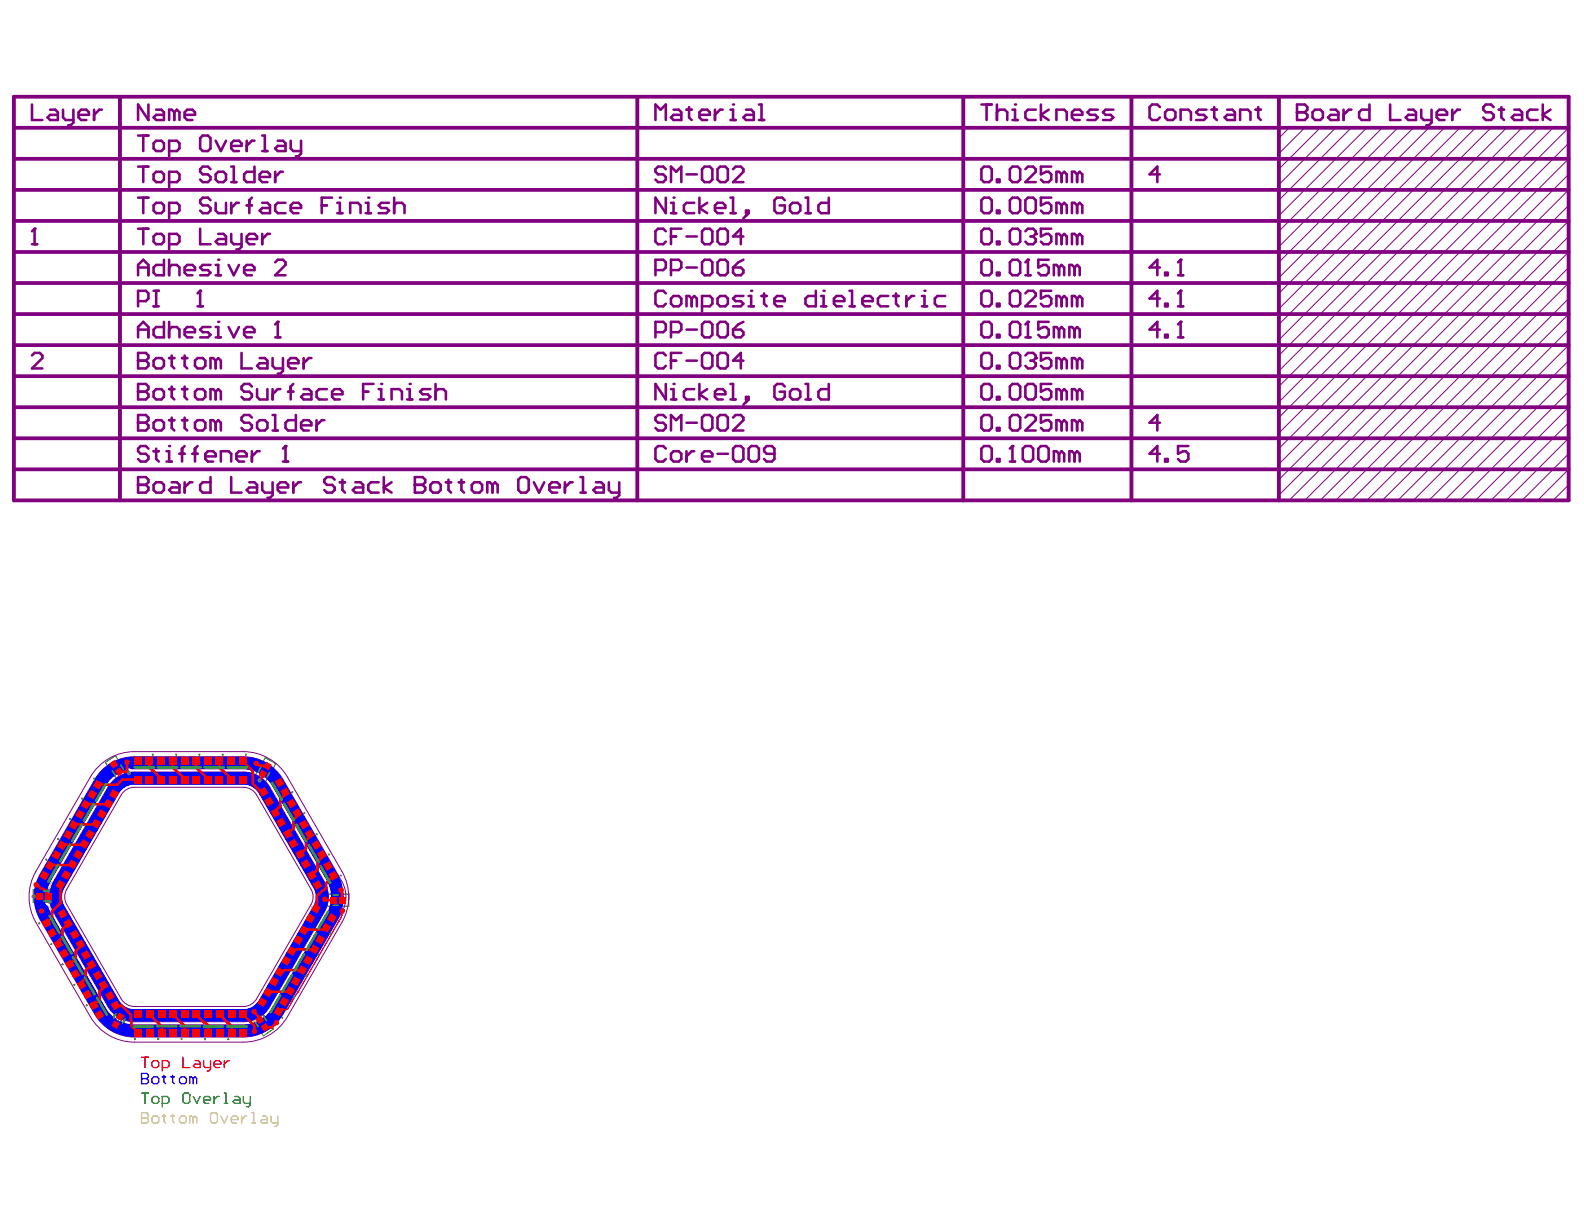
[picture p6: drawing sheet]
<svg xmlns="http://www.w3.org/2000/svg" width="279mm" height="216mm" viewBox="0 0 279 216" stroke-linecap="round" stroke-linejoin="round" font-family="sans-serif">
<g fill="none" stroke="#008000" stroke-width=".18">
<path d="M18.6 134.5l1.7-1.2 2.2 3.1-1.8 1.2zM20.2 135l.6 .9M21 135.1l-.9 .7M46.3 135.5l1 .6M46.8 133.6l1.9 1.1-1.9 3.3-1.9-1.1zM47.1 135.4l-.6 .9M5.8 157h3.8v2.1h-3.8zM7.2 158h1.1M7.7 157.5v1.1M57.8 157.7h3.7v2.2h-3.7zM59.1 158.8h1.1M59.7 158.2v1.1"/>
<path d="M20.3 179.8l1 .5M20.8 177.9l1.9 1-1.9 3.3-1.9-1.1zM21.1 179.6l-.6 .9M44.3 179.6l1.8-1.2 2.1 3.1-1.7 1.2zM46 180.1l.6 .9M46.7 180.2l-.9 .7"/>
</g>
<g fill="none" stroke="#800080" stroke-width=".18">
<path d="M227.4 22.5l-1.8 1.9M230.1 22.5l-4.5 4.6M232.9 22.5l-7.3 7.3M235.6 22.5l-10 10.1M238.4 22.5l-12.8 12.8M241.1 22.5l-15.5 15.5M243.8 22.5l-18.2 18.3M246.6 22.5l-21 21M249.3 22.5l-23.7 23.8M252 22.5l-26.4 26.5M254.8 22.5l-29.2 29.2M257.5 22.5l-31.9 32"/>
<path d="M260.3 22.5l-34.7 34.7M263 22.5l-37.4 37.5M265.7 22.5l-40.1 40.2M268.5 22.5l-42.9 42.9M271.2 22.5l-45.6 45.7M274 22.5l-48.4 48.4M276.7 36.2l-51.1 51.1M276.7 28l-51.1 51.1M276.7 30.8l-51.1 51.1M276.7 39l-49.3 49.3M276.7 22.5l-51.1 51.1M276.7 33.5l-51.1 51.1"/>
<path d="M276.7 25.3l-51.1 51.1M276.7 44.4l-43.8 43.9M276.7 47.2l-41.1 41.1M276.7 41.7l-46.6 46.6M276.7 58.1l-30.1 30.2M276.7 49.9l-38.3 38.4M276.7 52.7l-35.6 35.6M276.7 55.4l-32.9 32.9M276.7 66.4l-21.9 21.9M276.7 60.9l-27.4 27.4M276.7 63.6l-24.7 24.7M276.7 69.1l-19.2 19.2"/>
<path d="M276.7 74.6l-13.7 13.7M276.7 71.8l-16.4 16.5M276.7 77.3l-11 11M276.7 80l-8.2 8.3M276.7 82.8l-5.5 5.5M276.7 85.5l-2.7 2.8M15.9 137.1l-9.6 16.6M16.7 137.5l-9.6 16.7M19 138.9l-9.6 16.6M19.5 135l.9-.7 1.1 1.7-.8 .6zM23.7 138.9h19.2M23.7 132.6h19.2"/>
<path d="M23.7 136.2h19.2M23.7 133.5h19.2M46.8 134.7l.9 .5-.9 1.7-1-.5zM47.6 138.9l9.6 16.6M49.9 137.5l10.4 18M50.7 137.1l9.6 16.6M6.7 157.5h2v1.1h-2zM11.8 159.5l9.6 16.7M21.4 140.2l-9.6 16.7M45.3 140.2l9.6 16.7M54.9 159.5l-9.6 16.7M58.7 158.2h1.9v1.1h-1.9z"/>
<path d="M6.3 162.7l9.6 16.6M7.1 162.2l9.6 16.7M9.4 160.9l9.6 16.6M20.8 178.9l1 .6-1 1.7-.9-.6zM23.7 177.5h19.2M57.2 160.9l-9.6 16.6M60.3 160.9l-10.4 18M60.3 162.7l-9.6 16.6M23.7 183.8h19.2M23.7 180.2h19.2M23.7 182.9h19.2M45.3 180l.9-.6 1.1 1.6-.9 .7z"/>
</g>
<g fill="none" stroke="#800080" stroke-width=".67">
<path d="M2.4 17.1h274.3v71.2h-274.3zM21.2 17.1v71.2M112.4 17.1v71.2M169.9 17.1v71.2M199.6 17.1v71.2M225.6 17.1v71.2M2.4 33.5h274.3M2.4 39h274.3M2.4 28h274.3M2.4 22.5h274.3M2.4 44.4h274.3M2.4 55.4h274.3"/>
<path d="M2.4 49.9h274.3M2.4 66.4h274.3M2.4 77.3h274.3M2.4 60.9h274.3M2.4 71.8h274.3M2.4 82.8h274.3"/>
</g>
<g fill="none" stroke="#800080" stroke-width=".45">
<path d="M204.6 18.9l-.5-.5h-.9l-.4 .5v1.8l.4 .5h.9l.5-.5M206 19.3h.9l.4 .5v.9l-.4 .5h-.9l-.5-.5v-.9zM212.8 19.3h-1.4l-.4 .5 .4 .5h1l.4 .4-.4 .5h-1.4M213.7 19.3h.9M214.2 18.9v1.8l.4 .5M216.5 19.3h.9l.4 .5v1.4h-1.3l-.5-.5 .5-.4h1.3M221.5 19.3h.9M221.9 18.9v1.8l.5 .5M173.1 35.3l.5-.4h.9l.4 .4v1.8l-.4 .5h-.9l-.5-.5zM175.8 37.1h.5v.5h-.5zM178.1 35.3l.5-.4h.9l.5 .4v1.8l-.5 .5h-.9l-.5-.5zM181.3 34.9h.9l.5 .4v1.8l-.5 .5h-.9l-.4-.5v-1.8z"/>
<path d="M185.4 34.9h-1.8v1.3l.9-.4h.5l.4 .4v.9l-.4 .5h-.9l-.5-.5M187.3 36.2l-.5-.4h-.5v1.8M187.3 36.2v1.4M187.3 36.2l.4-.4 .5 .4v1.4M190 36.2l-.5-.4h-.4v1.8M190 36.2v1.4M190 36.2l.4-.4 .5 .4v1.4M208.2 21.2v-1.9h1.4l.5 .5v1.4M218.7 21.2v-1.9h1.4l.5 .5v1.4M24.4 59.5v-1.8l.9-.9 .9 .9v1.8M24.4 58.1h1.8M28.9 56.8v2.7h-1.4l-.4-.4v-1l.4-.4h1.4"/>
<path d="M29.8 58.1l.5-.4h.9l.5 .4v1.4M29.8 56.8v2.7M32.6 58.6h1.8v-.5l-.5-.4h-.9l-.4 .4v1l.4 .4h.9M37.1 57.7h-1.3l-.5 .4 .5 .5h.9l.4 .5-.4 .4h-1.4M38 59.5h1M38 57.7h.5v1.8M204.6 74.6h-1.8l1.3-1.4v2.7"/>
</g>
<circle cx="38.5" cy="56.8" r=".22" fill="#800080"/>
<path d="M40.3 57.7l.9 1.8 1-1.8M43.1 58.6h1.8v-.5l-.5-.4h-.9l-.4 .4v1l.4 .4h.9M48.5 59.5h1M49 56.8v2.7" fill="none" stroke="#800080" stroke-width=".45"/>
<circle cx="49" cy="56.8" r=".22" fill="#800080"/>
<path d="M49 56.8l-.5 .4M24.4 84.2v2.7h1.3l.5-.5v-.4l-.5-.5h-1.3" fill="none" stroke="#800080" stroke-width=".45"/>
<circle cx="24.4" cy="85.5" r=".22" fill="#800080"/>
<g fill="none" stroke="#800080" stroke-width=".45">
<path d="M24.4 84.2h1.3l.5 .4v.5l-.5 .4h-1.3M27.5 85.1h1l.4 .4v.9l-.4 .5h-1l-.4-.5v-.9zM30.3 85.1h.9l.5 .4v1.4h-1.4l-.5-.5 .5-.4h1.4M32.6 85.1v1.8M33.9 85.1h-.4l-.9 .9M37.1 84.2v2.7h-1.3l-.5-.5v-.9l.5-.4h1.3M40.8 84.2v2.7h1.8M44 85.1h.9l.4 .4v1.4h-1.3l-.5-.5 .5-.4h1.3M46.3 85.1v1.3l.4 .5h1.4M48.1 85.1v2.2l-.5 .5h-.4M49 86h1.8v-.5l-.4-.4h-.9l-.5 .4v.9l.5 .5h.9M51.7 85.1v1.8"/>
<path d="M53.1 85.1h-.5l-.9 .9M59 84.6l-.4-.4h-.9l-.5 .4v.5l.5 .4h.9l.4 .5v.4l-.4 .5h-.9l-.5-.5M59.9 85.1h1M60.4 84.6v1.8l.5 .5M62.7 85.1h.9l.5 .4v1.4h-1.4l-.5-.5 .5-.4h1.4M66.8 85.1h-1.4l-.4 .4v.9l.4 .5h1.4M67.7 84.2v2.7M69.1 85.1l-1.4 .9 1.4 .9M73.2 84.2v2.7h1.3l.5-.5v-.4l-.5-.5h-1.3"/>
</g>
<circle cx="73.2" cy="85.5" r=".22" fill="#800080"/>
<g fill="none" stroke="#800080" stroke-width=".45">
<path d="M204.6 30.8h-1.8l1.3-1.4v2.7M24.4 40.3h1.8M25.3 40.3v2.8M27.5 41.3h1l.4 .4v.9l-.4 .5h-1l-.4-.5v-.9zM29.8 43.1h1.4l.5-.5v-.9l-.5-.4h-1.4v2.7M35.3 40.3v2.8h1.8M38.5 41.3h.9l.5 .4v1.4h-1.4l-.5-.5 .5-.4h1.4M40.8 41.3v1.3l.4 .5h1.4M42.6 41.3v2.2l-.4 .5h-.5M43.5 42.2h1.8v-.5l-.4-.4h-.9l-.5 .4v.9l.5 .5h.9M46.3 41.3v1.8M47.6 41.3h-.4l-.9 .9"/>
<path d="M115.6 47.6h1.4l.4-.4v-.9l-.4-.5h-1.4v2.8M118.4 47.6h1.3l.5-.4v-.9l-.5-.5h-1.3v2.8M121.1 47.2h1.8M123.8 46.3l.5-.5h.9l.5 .5v1.8l-.5 .5h-.9l-.5-.5zM127 45.8h.9l.5 .5v1.8l-.5 .5h-.9l-.4-.5v-1.8zM129.3 47.2h1.4l.4 .4v.5l-.4 .5h-.9l-.5-.5zM131.1 45.8l-.9 .5-.9 .9M5.6 62.7l.5-.5h.9l.5 .5v.5l-1.9 1.8h1.9M24.4 67.7v2.8h1.3l.5-.5v-.5l-.5-.4h-1.3M73.2 84.2h1.3l.5 .4v.5l-.5 .4h-1.3M75.9 85.5l.5-.4h.9l.4 .4v.9l-.4 .5h-.9l-.5-.5zM78.7 85.1h.9"/>
<path d="M79.1 84.6v1.8l.5 .5M80.9 85.1h.9M81.4 84.6v1.8l.4 .5M83.7 85.1h.9l.4 .4v.9l-.4 .5h-.9l-.5-.5v-.9zM86.9 85.5l-.5-.4h-.4v1.8M86.9 85.5v1.4M86.9 85.5l.4-.4 .5 .4v1.4M91.4 84.6l.5-.4h.9l.5 .4v1.8l-.5 .5h-.9l-.5-.5zM94.2 85.1l.9 1.8 .9-1.8M96.9 86h1.8v-.5l-.4-.4h-.9l-.5 .4v.9l.5 .5h.9M99.6 85.1v1.8M101 85.1h-.4l-1 .9"/>
<path d="M102.4 84.2h.4v2.7M102.4 86.9h.9M105.1 85.1h.9l.5 .4v1.4h-1.4l-.4-.5 .4-.4h1.4M107.4 85.1v1.3l.5 .5h1.3M109.2 85.1v2.2l-.4 .5h-.5"/>
</g>
<circle cx="24.4" cy="69.1" r=".22" fill="#800080"/>
<g fill="none" stroke="#800080" stroke-width=".45">
<path d="M24.4 67.7h1.3l.5 .5v.4l-.5 .5h-1.3M27.5 68.6h1l.4 .5v.9l-.4 .5h-1l-.4-.5v-.9zM29.8 68.6h.9M30.3 68.2v1.8l.4 .5M32.1 68.6h.9M32.6 68.2v1.8l.4 .5M34.4 69.1l.4-.5h1l.4 .5v.9l-.4 .5h-1l-.4-.5zM38 69.1l-.4-.5h-.5v1.9M38 69.1v1.4M38 69.1l.5-.5 .5 .5v1.4M44.4 68.2l-.4-.5h-.9l-.5 .5v.4l.5 .5h.9l.4 .4v.5l-.4 .5h-.9l-.5-.5M45.3 68.6v1.4l.5 .5h1.4v-1.9"/>
<path d="M48.1 68.6v1.9M49.5 68.6h-.5l-.9 .9M50.8 69.1h.9M51.7 67.7l-.4 .5v2.3M53.6 68.6h.9l.4 .5v1.4h-1.3l-.5-.5 .5-.5h1.3M57.7 68.6h-1.4l-.5 .5v.9l.5 .5h1.4M58.6 69.5h1.8v-.4l-.5-.5h-.9l-.4 .5v.9l.4 .5h.9M64.1 69.1h.9M65.9 67.7h-1.8v2.8M66.8 70.5h.9M66.8 68.6h.4v1.9"/>
</g>
<circle cx="67.2" cy="67.7" r=".22" fill="#800080"/>
<path d="M69.1 70.5v-1.9h1.3l.5 .5v1.4M71.8 68.6h.5v1.9M71.8 70.5h.9" fill="none" stroke="#800080" stroke-width=".45"/>
<circle cx="72.3" cy="67.7" r=".22" fill="#800080"/>
<path d="M75.9 68.6h-1.4l-.4 .5 .4 .4h1l.4 .5-.4 .5h-1.4M76.8 69.1l.5-.5h.9l.5 .5v1.4M76.8 67.7v2.8M173.1 62.7l.5-.5h.9l.4 .5v1.8l-.4 .5h-.9l-.5-.5zM175.8 64.5h.5v.5h-.5zM178.1 62.7l.5-.5h.9l.5 .5v1.8l-.5 .5h-.9l-.5-.5zM180.9 62.7l.4-.5h.9l.5 .5v.5" fill="none" stroke="#800080" stroke-width=".45"/>
<circle cx="182.7" cy="63.2" r=".22" fill="#800080"/>
<g fill="none" stroke="#800080" stroke-width=".45">
<path d="M24.4 48.6v-1.9l.9-.9 .9 .9v1.9M24.4 47.2h1.8M28.9 45.8v2.8h-1.4l-.4-.5v-.9l.4-.5h1.4M29.8 47.2l.5-.5h.9l.5 .5v1.4M29.8 45.8v2.8M32.6 47.6h1.8v-.4l-.5-.5h-.9l-.4 .5v.9l.4 .5h.9M37.1 46.7h-1.3l-.5 .5 .5 .4h.9l.4 .5-.4 .5h-1.4M38 48.6h1M38 46.7h.5v1.9M117.4 62.7l-.4-.5h-.9l-.5 .5v1.8l.5 .5h.9l.4-.5M118.4 63.6h.9M120.2 62.2h-1.8v2.8"/>
<path d="M121.1 63.6h1.8M123.8 62.7l.5-.5h.9l.5 .5v1.8l-.5 .5h-.9l-.5-.5zM127 62.2h.9l.5 .5v1.8l-.5 .5h-.9l-.4-.5v-1.8zM131.1 63.6h-1.8l1.4-1.4v2.8M181.8 63.6h.4M182.2 63.6l.5 .5v.4l-.5 .5h-.9l-.4-.5M182.7 63.2l-.5 .4M185.4 62.2h-1.8v1.4l.9-.4h.5l.4 .4v.9l-.4 .5h-.9l-.5-.5M187.3 63.6l-.5-.4h-.5v1.8M187.3 63.6v1.4M187.3 63.6l.4-.4 .5 .4v1.4M190 63.6l-.5-.4h-.4v1.8"/>
<path d="M190 63.6v1.4M190 63.6l.4-.4 .5 .4v1.4"/>
</g>
<circle cx="38.5" cy="45.8" r=".22" fill="#800080"/>
<path d="M5.6 43.1h1M6.1 40.3v2.8M40.3 46.7l.9 1.9 1-1.9M43.1 47.6h1.8v-.4l-.5-.5h-.9l-.4 .5v.9l.4 .5h.9M48.5 46.3l.5-.5h.9l.5 .5v.4l-1.9 1.9h1.9" fill="none" stroke="#800080" stroke-width=".45"/>
<circle cx="6.1" cy="40.3" r=".22" fill="#800080"/>
<path d="M173.1 18.4h1.8M174 18.4v2.8M175.8 18.4v2.8M175.8 19.8l.5-.5h.9l.5 .5v1.4M178.6 19.3h.4v1.9M178.6 21.2h.9M6.1 40.3l-.5 .5" fill="none" stroke="#800080" stroke-width=".45"/>
<circle cx="179" cy="18.4" r=".22" fill="#800080"/>
<path d="M182.7 19.3h-1.4l-.4 .5v.9l.4 .5h1.4M183.6 18.4v2.8M185 19.3l-1.4 1 1.4 .9M193.6 19.3h-1.3l-.5 .5 .5 .5h.9l.4 .4-.4 .5h-1.4M196.4 19.3h-1.4l-.4 .5 .4 .5h.9l.5 .4-.5 .5h-1.3M186.3 21.2v-1.9h1.4l.5 .5v1.4M189.1 20.3h1.8v-.5l-.5-.5h-.9l-.4 .5v.9l.4 .5h.9M117.4 67.7v2.8l-1.8-2.8v2.8M118.4 70.5h.9M118.4 68.6h.4v1.9" fill="none" stroke="#800080" stroke-width=".45"/>
<circle cx="118.8" cy="67.7" r=".22" fill="#800080"/>
<g fill="none" stroke="#800080" stroke-width=".45">
<path d="M117.4 34.9v2.7l-1.8-2.7v2.7M118.4 37.6h.9M118.4 35.8h.4v1.8M122.5 68.6h-1.4l-.5 .5v.9l.5 .5h1.4M123.4 67.7v2.8M124.7 68.6l-1.3 .9 1.3 1M126.1 69.5h1.8v-.4l-.4-.5h-.9l-.5 .5v.9l.5 .5h.9M128.8 70.5h1M128.8 67.7h.5v2.8M131.6 70h.4v.5h-.4zM132 70.5l-.9 .9M138.4 68.2l-.4-.5h-.9l-.5 .5v1.8l.5 .5h.9l.4-.5v-.9h-.9"/>
<path d="M139.8 68.6h.9l.5 .5v.9l-.5 .5h-.9l-.5-.5v-.9zM142.1 70.5h.9M142.1 67.7h.4v2.8M146.2 67.7v2.8h-1.4l-.4-.5v-.9l.4-.5h1.4"/>
</g>
<circle cx="118.8" cy="34.9" r=".22" fill="#800080"/>
<g fill="none" stroke="#800080" stroke-width=".45">
<path d="M122.5 35.8h-1.4l-.5 .4v.9l.5 .5h1.4M123.4 34.9v2.7M124.7 35.8l-1.3 .9 1.3 .9M126.1 36.7h1.8v-.5l-.4-.4h-.9l-.5 .4v.9l.5 .5h.9M128.8 37.6h1M128.8 34.9h.5v2.7M131.6 37.1h.4v.5h-.4zM132 37.6l-.9 .9M138.4 35.3l-.4-.4h-.9l-.5 .4v1.8l.5 .5h.9l.4-.5v-.9h-.9M139.8 35.8h.9l.5 .4v.9l-.5 .5h-.9l-.5-.5v-.9zM142.1 37.6h.9M142.1 34.9h.4v2.7"/>
<path d="M146.2 34.9v2.7h-1.4l-.4-.5v-.9l.4-.4h1.4M24.4 62.2v2.8h1.3l.5-.5v-.4l-.5-.5h-1.3"/>
</g>
<circle cx="24.4" cy="63.6" r=".22" fill="#800080"/>
<g fill="none" stroke="#800080" stroke-width=".45">
<path d="M204.6 47.2h-1.8l1.3-1.4v2.8M205.5 48.1h.5v.5h-.5zM207.8 48.6h.9M208.2 45.8v2.8M24.4 62.2h1.3l.5 .5v.5l-.5 .4h-1.3M27.5 63.2h1l.4 .4v.9l-.4 .5h-1l-.4-.5v-.9zM29.8 63.2h.9M30.3 62.7v1.8l.4 .5M32.1 63.2h.9M32.6 62.7v1.8l.4 .5M34.4 63.6l.4-.4h1l.4 .4v.9l-.4 .5h-1l-.4-.5zM38 63.6l-.4-.4h-.5v1.8"/>
<path d="M38 63.6v1.4M38 63.6l.5-.4 .5 .4v1.4M42.6 62.2v2.8h1.8M45.8 63.2h.9l.5 .4v1.4h-1.4l-.5-.5 .5-.4h1.4M48.1 63.2v1.3l.4 .5h1.4M49.9 63.2v2.2l-.4 .5h-.5M50.8 64.1h1.8v-.5l-.4-.4h-.9l-.5 .4v.9l.5 .5h.9M53.6 63.2v1.8M54.9 63.2h-.4l-.9 .9"/>
</g>
<circle cx="208.2" cy="45.8" r=".22" fill="#800080"/>
<g fill="none" stroke="#800080" stroke-width=".45">
<path d="M24.4 23.9h1.8M25.3 23.9v2.7M27.5 24.8h1l.4 .5v.9l-.4 .4h-1l-.4-.4v-.9zM29.8 26.6h1.4l.5-.4v-.9l-.5-.5h-1.4v2.8M35.8 23.9h.9l.4 .5v1.8l-.4 .4h-.9l-.5-.4v-1.8zM38 24.8l1 1.8 .9-1.8M40.8 25.7h1.8v-.4l-.4-.5h-1l-.4 .5v.9l.4 .4h1M43.5 24.8v1.8M44.9 24.8h-.5l-.9 .9M46.3 23.9h.4v2.7M46.3 26.6h.9M49 24.8h.9l.5 .5v1.3h-1.4l-.5-.4 .5-.5h1.4"/>
<path d="M51.3 24.8v1.4l.4 .4h1.4M53.1 24.8v2.3l-.5 .5h-.4M173.1 46.3l.5-.5h.9l.4 .5v1.8l-.4 .5h-.9l-.5-.5zM175.8 48.1h.5v.5h-.5zM178.1 46.3l.5-.5h.9l.5 .5v1.8l-.5 .5h-.9l-.5-.5zM180.9 48.6h.9M181.3 45.8v2.8M208.2 45.8l-.4 .5M117.4 73.7l-.4-.5h-.9l-.5 .5v.4l.5 .5h.9l.4 .4v.5l-.4 .4h-.9l-.5-.4M118.4 75.9v-2.7l.9 .9 .9-.9v2.7M121.1 74.6h1.8M123.8 73.7l.5-.5h.9l.5 .5v1.8l-.5 .4h-.9l-.5-.4z"/>
<path d="M127 73.2h.9l.5 .5v1.8l-.5 .4h-.9l-.4-.4v-1.8zM129.3 73.7l.5-.5h.9l.4 .5v.4l-1.8 1.8h1.8"/>
</g>
<circle cx="181.3" cy="45.8" r=".22" fill="#800080"/>
<g fill="none" stroke="#800080" stroke-width=".45">
<path d="M24.4 53.1h1.3l.5-.4v-.9l-.5-.5h-1.3v2.7M27.1 51.3h.9M27.1 54h.9M27.5 51.3v2.7M34.8 54h1M35.3 51.3v2.7M181.3 45.8l-.4 .5M185 45.8h-1.9v1.4l1-.5h.4l.5 .5v.9l-.5 .5h-.9l-.5-.5M186.8 47.2l-.5-.5h-.4v1.9M186.8 47.2v1.4M186.8 47.2l.5-.5 .4 .5v1.4M189.5 47.2l-.4-.5h-.5v1.9"/>
<path d="M189.5 47.2v1.4M189.5 47.2l.5-.5 .4 .5v1.4M117.4 79.1l-.4-.4h-.9l-.5 .4v1.9l.5 .4h.9l.4-.4M121.1 79.6v1.8M122.5 79.6h-.5l-.9 .9M129.8 78.7h.9l.4 .4v1.9l-.4 .4h-.9l-.5-.4v-1.9zM132.5 78.7h.9l.5 .4v1.9l-.5 .4h-.9l-.5-.4v-1.9zM209.6 78.7h-1.8v1.3l.9-.4h.5l.4 .4v1l-.4 .4h-1l-.4-.4M118.4 80l.4-.4h.9l.5 .4v1l-.5 .4h-.9l-.4-.4zM123.8 80.5h1.9v-.5l-.5-.4h-.9l-.5 .4v1l.5 .4h.9M126.6 80h1.8M136.6 80h-1.4l-.4-.4v-.5l.4-.4h.9l.5 .4v1.9l-.5 .4h-.9l-.4-.4"/>
<path d="M204.6 80h-1.8l1.3-1.3v2.7M205.5 81h.5v.4h-.5z"/>
</g>
<circle cx="35.3" cy="51.3" r=".22" fill="#800080"/>
<path d="M35.3 51.3l-.5 .5M173.1 57.2l.5-.4h.9l.4 .4v1.9l-.4 .4h-.9l-.5-.4zM175.8 59.1h.5v.4h-.5zM178.1 57.2l.5-.4h.9l.5 .4v1.9l-.5 .4h-.9l-.5-.4zM180.9 59.5h.9M181.3 56.8v2.7" fill="none" stroke="#800080" stroke-width=".45"/>
<circle cx="181.3" cy="56.8" r=".22" fill="#800080"/>
<g fill="none" stroke="#800080" stroke-width=".45">
<path d="M173.1 51.8l.5-.5h.9l.4 .5v1.8l-.4 .4h-.9l-.5-.4zM173.1 40.8l.5-.5h.9l.4 .5v1.8l-.4 .5h-.9l-.5-.5zM175.8 53.6h.5v.4h-.5zM175.8 42.6h.5v.5h-.5zM178.1 51.8l.5-.5h.9l.5 .5v1.8l-.5 .4h-.9l-.5-.4zM178.1 40.8l.5-.5h.9l.5 .5v1.8l-.5 .5h-.9l-.5-.5zM180.9 51.8l.4-.5h.9l.5 .5v.4l-1.8 1.8h1.8M180.9 40.8l.4-.5h.9l.5 .5v.5M181.3 56.8l-.4 .4M185 56.8h-1.9v1.3l1-.4h.4l.5 .4v1l-.5 .4h-.9l-.5-.4M185.4 51.3h-1.8v1.4l.9-.5h.5l.4 .5v.9l-.4 .4h-.9l-.5-.4M186.8 58.1l-.5-.4h-.4v1.8"/>
<path d="M186.8 58.1v1.4M186.8 58.1l.5-.4 .4 .4v1.4M187.3 52.7l-.5-.5h-.5v1.8M187.3 52.7v1.3M187.3 52.7l.4-.5 .5 .5v1.3M189.5 58.1l-.4-.4h-.5v1.8M189.5 58.1v1.4M189.5 58.1l.5-.4 .4 .4v1.4M190 52.7l-.5-.5h-.4v1.8M190 52.7v1.3M190 52.7l.4-.5 .5 .5v1.3"/>
</g>
<circle cx="182.7" cy="41.3" r=".22" fill="#800080"/>
<g fill="none" stroke="#800080" stroke-width=".45">
<path d="M181.8 41.7h.4M182.2 41.7l.5 .5v.4l-.5 .5h-.9l-.4-.5M182.7 41.3l-.5 .4M185.4 40.3h-1.8v1.4l.9-.4h.5l.4 .4v.9l-.4 .5h-.9l-.5-.5M187.3 41.7l-.5-.4h-.5v1.8M187.3 41.7v1.4M187.3 41.7l.4-.4 .5 .4v1.4M190 41.7l-.5-.4h-.4v1.8M190 41.7v1.4M190 41.7l.4-.4 .5 .4v1.4M26.2 79.1l-.5-.4h-.9l-.4 .4v.5l.4 .4h.9l.5 .5v.5l-.5 .4h-.9l-.4-.4M27.1 79.6h.9"/>
<path d="M27.5 79.1v1.9l.5 .4M29.4 79.6h.4v1.8M29.4 81.4h.9"/>
</g>
<circle cx="29.8" cy="78.7" r=".22" fill="#800080"/>
<path d="M32.6 78.7l-.5 .4v2.3M34.8 78.7l-.4 .4v2.3M44.4 79.6v1.8M45.8 79.6h-.5l-.9 .9M50.4 78.7v2.7M31.7 80h.9M33.9 80h.9M36.2 80.5h1.8v-.5l-.4-.4h-.9l-.5 .4v1l.5 .4h.9M39 81.4v-1.8h1.3l.5 .4v1.4M41.7 80.5h1.8v-.5l-.4-.4h-.9l-.5 .4v1l.5 .4h.9M49.9 81.4h.9" fill="none" stroke="#800080" stroke-width=".45"/>
<circle cx="50.4" cy="78.7" r=".22" fill="#800080"/>
<path d="M204.6 52.7h-1.8l1.3-1.4v2.7M205.5 53.6h.5v.4h-.5zM207.8 54h.9M208.2 51.3v2.7M50.4 78.7l-.5 .4" fill="none" stroke="#800080" stroke-width=".45"/>
<circle cx="208.2" cy="51.3" r=".22" fill="#800080"/>
<g fill="none" stroke="#800080" stroke-width=".45">
<path d="M24.4 34.9h1.8M25.3 34.9v2.7M27.5 35.8h1l.4 .4v.9l-.4 .5h-1l-.4-.5v-.9zM29.8 37.6h1.4l.5-.5v-.9l-.5-.4h-1.4v2.7M37.1 35.3l-.4-.4h-.9l-.5 .4v.5l.5 .4h.9l.4 .5v.4l-.4 .5h-.9l-.5-.5M38 35.8v1.3l.5 .5h1.4v-1.8M40.8 35.8v1.8M42.2 35.8h-.5l-.9 .9M43.5 36.2h.9M44.4 34.9l-.4 .4v2.3M46.3 35.8h.9l.4 .4v1.4h-1.3l-.5-.5 .5-.4h1.3M50.4 35.8h-1.4l-.5 .4v.9l.5 .5h1.4"/>
<path d="M51.3 36.7h1.8v-.5l-.5-.4h-.9l-.4 .4v.9l.4 .5h.9M56.8 36.2h.9M58.6 34.9h-1.8v2.7M59.5 37.6h.9M59.5 35.8h.4v1.8M208.2 51.3l-.4 .5"/>
</g>
<circle cx="59.9" cy="34.9" r=".22" fill="#800080"/>
<path d="M61.8 37.6v-1.8h1.3l.5 .4v1.4M64.5 35.8h.5v1.8M64.5 37.6h.9" fill="none" stroke="#800080" stroke-width=".45"/>
<circle cx="65" cy="34.9" r=".22" fill="#800080"/>
<path d="M118.8 19.3h.9l.5 .5v1.4h-1.4l-.4-.5 .4-.4h1.4M121.1 19.3h.9M121.5 18.9v1.8l.5 .5M126.1 19.3v1.9M127.5 19.3h-.5l-.9 1M128.8 19.3h.5v1.9M68.6 35.8h-1.4l-.4 .4 .4 .5h1l.4 .4-.4 .5h-1.4M69.5 36.2l.5-.4h.9l.5 .4v1.4M69.5 34.9v2.7M115.6 21.2v-2.8l.9 .9 .9-.9v2.8M123.4 20.3h1.8v-.5l-.5-.5h-.9l-.4 .5v.9l.4 .5h.9M128.8 21.2h1" fill="none" stroke="#800080" stroke-width=".45"/>
<circle cx="129.3" cy="18.4" r=".22" fill="#800080"/>
<path d="M131.6 19.3h.9l.5 .5v1.4h-1.4l-.5-.5 .5-.4h1.4M133.9 18.4h.4v2.8M133.9 21.2h.9M204.6 58.1h-1.8l1.3-1.3v2.7M205.5 59.1h.5v.4h-.5zM207.8 59.5h.9M208.2 56.8v2.7" fill="none" stroke="#800080" stroke-width=".45"/>
<circle cx="208.2" cy="56.8" r=".22" fill="#800080"/>
<g fill="none" stroke="#800080" stroke-width=".45">
<path d="M26.2 18.4v2.8l-1.8-2.8v2.8M27.5 19.3h1l.4 .5v1.4h-1.4l-.4-.5 .4-.4h1.4M30.7 19.8l-.4-.5h-.5v1.9M30.7 19.8v1.4M30.7 19.8l.5-.5 .5 .5v1.4M32.6 20.3h1.8v-.5l-.5-.5h-.9l-.4 .5v.9l.4 .5h.9M117.4 51.8l-.4-.5h-.9l-.5 .5v1.8l.5 .4h.9l.4-.4M118.4 52.7l.4-.5h.9l.5 .5v.9l-.5 .4h-.9l-.4-.4zM122 52.7l-.5-.5h-.4v1.8M122 52.7v1.3M122 52.7l.5-.5 .4 .5v1.3M123.8 54h1.4l.5-.4v-.9l-.5-.5h-1.4v2.7"/>
<path d="M127 52.2h.9l.5 .5v.9l-.5 .4h-.9l-.4-.4v-.9zM131.1 52.2h-1.3l-.5 .5 .5 .4h.9l.4 .5-.4 .4h-1.4M132 54h1M132 52.2h.5v1.8M208.2 56.8l-.4 .4"/>
</g>
<circle cx="132.5" cy="51.3" r=".22" fill="#800080"/>
<path d="M134.3 52.2h.9M134.8 51.8v1.8l.4 .4M136.6 53.1h1.8v-.4l-.4-.5h-.9l-.5 .5v.9l.5 .4h.9M143.9 51.3v2.7h-1.4l-.4-.4v-.9l.4-.5h1.4M144.8 52.2h.5v1.8M144.8 54h.9" fill="none" stroke="#800080" stroke-width=".45"/>
<circle cx="145.3" cy="51.3" r=".22" fill="#800080"/>
<path d="M147.1 53.1h1.8v-.4l-.4-.5h-.9l-.5 .5v.9l.5 .4h.9M149.8 54h.9M149.8 51.3h.5v2.7M152.1 53.1h1.8v-.4l-.4-.5h-.9l-.5 .5v.9l.5 .4h.9M156.7 52.2h-1.4l-.4 .5v.9l.4 .4h1.4M157.6 52.2h.9M158 51.8v1.8l.5 .4M159.9 52.2v1.8M161.2 52.2h-.4l-.9 .9M162.6 54h.9M162.6 52.2h.5v1.8" fill="none" stroke="#800080" stroke-width=".45"/>
<circle cx="163.1" cy="51.3" r=".22" fill="#800080"/>
<path d="M166.7 52.2h-1.3l-.5 .5v.9l.5 .4h1.3M24.4 73.2v2.7h1.3l.5-.4v-.5l-.5-.4h-1.3" fill="none" stroke="#800080" stroke-width=".45"/>
<circle cx="24.4" cy="74.6" r=".22" fill="#800080"/>
<g fill="none" stroke="#800080" stroke-width=".45">
<path d="M228.8 18.4v2.8h1.3l.5-.5v-.4l-.5-.5h-1.3M117.4 29.8l-.4-.4h-.9l-.5 .4v.5l.5 .5h.9l.4 .4v.5l-.4 .4h-.9l-.5-.4M118.4 32.1v-2.7l.9 .9 .9-.9v2.7M121.1 30.8h1.8M123.8 29.8l.5-.4h.9l.5 .4v1.9l-.5 .4h-.9l-.5-.4zM127 29.4h.9l.5 .4v1.9l-.5 .4h-.9l-.4-.4v-1.9zM129.3 29.8l.5-.4h.9l.4 .4v.5l-1.8 1.8h1.8M173.1 29.8l.5-.4h.9l.4 .4v1.9l-.4 .4h-.9l-.5-.4zM175.8 31.7h.5v.4h-.5zM178.1 29.8l.5-.4h.9l.5 .4v1.9l-.5 .4h-.9l-.5-.4zM180.9 29.8l.4-.4h.9l.5 .4v.5l-1.8 1.8h1.8M185.4 29.4h-1.8v1.4l.9-.5h.5l.4 .5v.9l-.4 .4h-.9l-.5-.4"/>
<path d="M187.3 30.8l-.5-.5h-.5v1.8M187.3 30.8v1.3M187.3 30.8l.4-.5 .5 .5v1.3M190 30.8l-.5-.5h-.4v1.8M190 30.8v1.3M190 30.8l.4-.5 .5 .5v1.3M115.6 58.6h1.4l.4-.5v-.9l-.4-.4h-1.4v2.7M117.4 40.8l-.4-.5h-.9l-.5 .5v1.8l.5 .5h.9l.4-.5M118.4 58.6h1.3l.5-.5v-.9l-.5-.4h-1.3v2.7M118.4 41.7h.9M120.2 40.3h-1.8v2.8M121.1 41.7h1.8"/>
<path d="M121.1 58.1h1.8M123.8 40.8l.5-.5h.9l.5 .5v1.8l-.5 .5h-.9l-.5-.5zM123.8 57.2l.5-.4h.9l.5 .4v1.9l-.5 .4h-.9l-.5-.4zM127 40.3h.9l.5 .5v1.8l-.5 .5h-.9l-.4-.5v-1.8zM127 56.8h.9l.5 .4v1.9l-.5 .4h-.9l-.4-.4v-1.9zM129.3 58.1h1.4l.4 .5v.5l-.4 .4h-.9l-.5-.4zM131.1 41.7h-1.8l1.4-1.4v2.8M131.1 56.8l-.9 .4-.9 .9M24.4 73.2h1.3l.5 .5v.4l-.5 .5h-1.3M27.5 74.1h1l.4 .5v.9l-.4 .4h-1l-.4-.4v-.9zM29.8 74.1h.9M30.3 73.7v1.8l.4 .4"/>
<path d="M32.1 74.1h.9M32.6 73.7v1.8l.4 .4M34.4 74.6l.4-.5h1l.4 .5v.9l-.4 .4h-1l-.4-.4zM38 74.6l-.4-.5h-.5v1.8M38 74.6v1.3M38 74.6l.5-.5 .5 .5v1.3M44.4 73.7l-.4-.5h-.9l-.5 .5v.4l.5 .5h.9l.4 .4v.5l-.4 .4h-.9l-.5-.4M45.8 74.1h.9l.5 .5v.9l-.5 .4h-.9l-.5-.4v-.9zM48.1 73.2h.4v2.7M48.1 75.9h.9M52.2 73.2v2.7h-1.4l-.4-.4v-.9l.4-.5h1.4M53.1 75h1.8v-.4l-.4-.5h-.9l-.5 .5v.9l.5 .4h.9"/>
<path d="M55.8 74.1v1.8M57.2 74.1h-.4l-1 .9M173.1 68.2l.5-.5h.9l.4 .5v1.8l-.4 .5h-.9l-.5-.5zM175.8 70h.5v.5h-.5zM178.1 68.2l.5-.5h.9l.5 .5v1.8l-.5 .5h-.9l-.5-.5zM181.3 67.7h.9l.5 .5v1.8l-.5 .5h-.9l-.4-.5v-1.8zM185.4 67.7h-1.8v1.4l.9-.5h.5l.4 .5v.9l-.4 .5h-.9l-.5-.5M187.3 69.1l-.5-.5h-.5v1.9M187.3 69.1v1.4M187.3 69.1l.4-.5 .5 .5v1.4M190 69.1l-.5-.5h-.4v1.9M190 69.1v1.4"/>
<path d="M190 69.1l.4-.5 .5 .5v1.4"/>
</g>
<circle cx="228.8" cy="19.8" r=".22" fill="#800080"/>
<g fill="none" stroke="#800080" stroke-width=".45">
<path d="M228.8 18.4h1.3l.5 .5v.4l-.5 .5h-1.3M232 19.3h.9l.4 .5v.9l-.4 .5h-.9l-.5-.5v-.9zM234.7 19.3h.9l.5 .5v1.4h-1.4l-.4-.5 .4-.4h1.4M237 19.3v1.9M238.4 19.3h-.5l-.9 1M241.6 18.4v2.8h-1.4l-.5-.5v-.9l.5-.5h1.4M245.2 18.4v2.8h1.8M248.4 19.3h.9l.5 .5v1.4h-1.4l-.5-.5 .5-.4h1.4M250.7 19.3v1.4l.4 .5h1.4M252.5 19.3v2.3l-.4 .5h-.5M256.2 19.3v1.9M257.5 19.3h-.4l-.9 1"/>
<path d="M263.5 18.9l-.5-.5h-.9l-.5 .5v.4l.5 .5h.9l.5 .5v.4l-.5 .5h-.9l-.5-.5M264.4 19.3h.9M264.8 18.9v1.8l.5 .5M267.1 19.3h.9l.5 .5v1.4h-1.4l-.4-.5 .4-.4h1.4M271.2 19.3h-1.4l-.4 .5v.9l.4 .5h1.4M272.1 18.4v2.8M273.5 19.3l-1.4 1 1.4 .9M253.4 20.3h1.8v-.5l-.4-.5h-.9l-.5 .5v.9l.5 .5h.9M173.1 73.7l.5-.5h.9l.4 .5v1.8l-.4 .4h-.9l-.5-.4zM173.1 79.1l.5-.4h.9l.4 .4v1.9l-.4 .4h-.9l-.5-.4zM175.8 75.5h.5v.4h-.5zM178.1 73.7l.5-.5h.9l.5 .5v1.8l-.5 .4h-.9l-.5-.4z"/>
<path d="M178.6 78.7v2.7M180.9 73.7l.4-.5h.9l.5 .5v.4l-1.8 1.8h1.8M185.4 73.2h-1.8v1.4l.9-.5h.5l.4 .5v.9l-.4 .4h-.9l-.5-.4M187.3 74.6l-.5-.5h-.5v1.8M187.3 74.6v1.3M187.3 74.6l.4-.5 .5 .5v1.3M190 74.6l-.5-.5h-.4v1.8M190 74.6v1.3M190 74.6l.4-.5 .5 .5v1.3M175.8 81h.5v.4h-.5zM178.1 81.4h.9"/>
</g>
<circle cx="178.6" cy="78.7" r=".22" fill="#800080"/>
<g fill="none" stroke="#800080" stroke-width=".45">
<path d="M5.6 18.4v2.8h1.9M8.8 19.3h1l.4 .5v1.4h-1.4l-.4-.5 .4-.4h1.4M11.1 19.3v1.4l.5 .5h1.3M12.9 19.3v2.3l-.4 .5h-.5M16.6 19.3v1.9M18 19.3h-.5l-.9 1M13.9 20.3h1.8v-.5l-.5-.5h-.9l-.4 .5v.9l.4 .5h.9M24.4 29.4h1.8M25.3 29.4v2.7M27.5 30.3h1l.4 .5v.9l-.4 .4h-1l-.4-.4v-.9zM29.8 32.1h1.4l.5-.4v-.9l-.5-.5h-1.4v2.7M37.1 29.8l-.4-.4h-.9l-.5 .4v.5l.5 .5h.9l.4 .4v.5l-.4 .4h-.9l-.5-.4"/>
<path d="M38.5 30.3h.9l.5 .5v.9l-.5 .4h-.9l-.5-.4v-.9zM40.8 29.4h.4v2.7M40.8 32.1h.9M44.9 29.4v2.7h-1.4l-.4-.4v-.9l.4-.5h1.4M45.8 31.2h1.8v-.4l-.4-.5h-.9l-.5 .5v.9l.5 .4h.9M48.5 30.3v1.8M49.9 30.3h-.4l-1 .9M178.6 78.7l-.5 .4M180.4 79.1l.5-.4h.9l.4 .4v1.9l-.4 .4h-.9l-.5-.4zM183.1 79.1l.5-.4h.9l.5 .4v1.9l-.5 .4h-.9l-.5-.4zM186.8 80l-.5-.4h-.4v1.8M186.8 80v1.4"/>
<path d="M186.8 80l.5-.4 .4 .4v1.4M189.5 80l-.4-.4h-.5v1.8M189.5 80v1.4M189.5 80l.5-.4 .4 .4v1.4"/>
</g>
<g fill="none" stroke="#800080" stroke-width=".18">
<path d="M23.7 138.9a2.7 2.7 0 0 0-2.3 1.3M23.7 132.6a9 9 0 0 0-7.8 4.5M23.7 136.2a5.4 5.4 0 0 0-4.7 2.7M23.7 133.5a8.1 8.1 0 0 0-7 4M42.9 138.9a2.7 2.7 0 0 1 2.4 1.3M42.9 132.6a9 9 0 0 1 7.8 4.5M42.9 136.2a5.4 5.4 0 0 1 4.7 2.7M42.9 133.5a8.1 8.1 0 0 1 7 4M6.3 153.7a9 9 0 0 0 0 9M7.1 154.2a8.1 8.1 0 0 0 0 8M9.4 155.5a5.4 5.4 0 0 0 0 5.4M11.8 156.9a2.7 2.7 0 0 0 0 2.6"/>
<path d="M54.9 156.9a2.7 2.7 0 0 1 0 2.6M57.2 155.5a5.4 5.4 0 0 1 0 5.4M60.3 155.5a5.5 5.5 0 0 1 0 5.4M60.3 153.7a9 9 0 0 1 0 9M15.9 179.3a9 9 0 0 0 7.8 4.5M16.7 178.9a8.1 8.1 0 0 0 7 4M19 177.5a5.4 5.4 0 0 0 4.7 2.7M21.4 176.2a2.7 2.7 0 0 0 2.3 1.3M45.3 176.2a2.7 2.7 0 0 1-2.4 1.3M47.6 177.5a5.4 5.4 0 0 1-4.7 2.7M49.9 178.9a8.1 8.1 0 0 1-7 4M50.7 179.3a9 9 0 0 1-7.8 4.5"/>
</g>
<g fill="none" stroke="#c0c073" stroke-width=".22">
<path d="M19.5 134.8v.8l.4 .3 .4-.3v-.8M20.6 134.8h.8v.6l-.6-.2-.2 .2v.3l.2 .2h.4l.2-.2M43.1 134.2l.2-.2h.3l.2 .2v.7l-.2 .2h-.3l-.2-.2v-.4h.4M7.1 155.5v.8l.4 .4 .3-.4v-.8M8.2 155.5h.8v.6l-.4-.2-.4 .2v.4l.2 .2h.4l.2-.2M55.6 159.5l.4 .6-.1 .5-.5-.1-.5-.6M55.9 159.2l.6-.4 .3 .5-.5 .2-.1 .2 .2 .3 .3 .1 .3-.2v-.3M58.7 156.6l.2-.2h.4l.1 .2v.8l-.1 .2h-.4l-.2-.2v-.4h.4M8.2 160.2l.2-.2h.4l.2 .2v.8l-.2 .2h-.4l-.2-.2v-.4h.4M40.9 178.2v.6l.3 .3 .3-.3v-.6M41.8 178.2h.6v.4l-.3-.1-.3 .1v.3l.1 .2h.4l.1-.2M44 179.9h.4"/>
<path d="M44.2 179.9v1.1M45 179.9h.5v1.1h-.5l-.2-.2v-.7zM47.1 179.9l.2-.2h.4l.1 .2v.8l-.1 .1h-.4l-.2-.1v-.4h.4M58.2 161.6l.2-.1 .7 .4v.2l-.2 .4h-.2l-.7-.4v-.2zM58.8 160.4l1 .6-.3 .5h-.2l-.7-.3-.1-.3zM25 197.2h.1M25 196.3h.9l.3 .3v.3l-.3 .3 .3 .3v.3l-.3 .3h-.9zM25 197.2h.9M26.8 197.2l.3-.3h.6l.3 .3v.6l-.3 .3h-.6l-.3-.3zM28.6 196.9h.6M28.9 196.6v1.2l.3 .3M30.1 196.9h.6"/>
<path d="M30.4 196.6v1.2l.3 .3M31.7 197.2l.3-.3h.6l.3 .3v.6l-.3 .3h-.6l-.3-.3zM34.1 197.2l-.3-.3h-.3v1.2M34.1 197.2v.9M34.1 197.2l.3-.3 .3 .3v.9M37.1 196.6l.3-.3h.6l.4 .3v1.2l-.4 .3h-.6l-.3-.3zM39 196.9l.6 1.2 .6-1.2M40.8 197.5h1.2v-.3l-.3-.3h-.6l-.3 .3v.6l.3 .3h.6M42.6 196.9v1.2M43.5 196.9h-.3l-.6 .6M44 181h.4M44.4 196.3h.3v1.8"/>
<path d="M44.4 198.1h.6M46.3 196.9h.6l.3 .3v.9h-.9l-.3-.3 .3-.3h.9M47.8 196.9v.9l.3 .3h.9M49 196.9v1.5l-.3 .3h-.3"/>
</g>
<g fill="#00f">
<path d="M20.2 137.5a5.3 5.3 0 0 1 3.5-1.3h19.2a5.3 5.3 0 0 1 4.7 2.7l9.6 16.6a5.3 5.3 0 0 1 0 5.4l-9.6 16.6a5.4 5.4 0 0 1-4.3 2.7h-19.9a5.4 5.4 0 0 1-4.4-2.7l-9.6-16.6a5.3 5.3 0 0 1 0-5.4l9.8-16.9zM21.6 139.2l-.5 .6-9.8 17a3.1 3.1 0 0 0 0 2.8l9.8 17a3.1 3.1 0 0 0 2.4 1.4h19.7a3.1 3.1 0 0 0 2.4-1.4l9.8-17a3.1 3.1 0 0 0 0-2.8l-9.9-17a3.1 3.1 0 0 0-2.4-1.4h-19.6l-1.2 .3z"/>
<path d="M17.6 136.2a8 8 0 0 1 6.1-2.7h19.2a8 8 0 0 1 7 4l9.6 16.7a8 8 0 0 1 0 8l-9.6 16.7a8 8 0 0 1-7 4h-19.7a8 8 0 0 1-6.5-4l-9.6-16.7a8 8 0 0 1 0-8l9.9-17.1zM19.3 137.7l-.5 .6-9.9 17.3-.5 1.4-.1 1.4a.81 .81 0 0 0-.4 .8 .81 .81 0 0 0 .6 .6l.4 1 9.9 17.3 1 1.1 .7 .5a.76 .76 0 0 0 .8 .5l1.2 .4 .9 .1h19.9a5.9 5.9 0 0 0 4-2l.5-.6 10-17.3a5.9 5.9 0 0 0 .3-4.5l-.3-.7-10-17.3a5.9 5.9 0 0 0-3.7-2.5l-.8-.1h-19.9a1.08 1.08 0 0 0-1.4 .3l-1.5 .7z"/>
</g>
<path d="M25 190.2h.1M25 189.3h.9l.3 .3v.3l-.3 .3 .3 .4v.3l-.3 .3h-.9zM25 190.2h.9M26.8 190.2l.3-.3h.6l.3 .3v.7l-.3 .3h-.6l-.3-.3zM28.6 189.9h.6M28.9 189.6v1.3l.3 .3M30.1 189.9h.6M30.4 189.6v1.3l.3 .3M31.7 190.2l.3-.3h.6l.3 .3v.7l-.3 .3h-.6l-.3-.3zM34.1 190.2l-.3-.3h-.3v1.3M34.1 190.2v1M34.1 190.2l.3-.3 .3 .3v1" fill="none" stroke="#00f" stroke-width=".22"/>
<g fill="#808080">
<circle cx="7.3" cy="160.7" r=".36"/>
<circle cx="20.1" cy="134.8" r=".36"/>
<circle cx="57.3" cy="158.6" r=".36"/>
<circle cx="60.2" cy="157" r=".36"/>
<circle cx="45.8" cy="137.6" r=".36"/>
<circle cx="21.2" cy="179.3" r=".36"/>
<circle cx="48.7" cy="180.4" r=".36"/>
<circle cx="44.8" cy="178.4" r=".36"/>
<circle cx="20.1" cy="140.1" r=".36"/>
<circle cx="18" cy="143.6" r=".36"/>
<circle cx="15.9" cy="147.2" r=".36"/>
<circle cx="13.8" cy="150.7" r=".36"/>
<circle cx="11.7" cy="154.3" r=".36"/>
<circle cx="11.3" cy="168.2" r=".36"/>
<circle cx="11" cy="161.2" r=".36"/>
<circle cx="13.2" cy="164.8" r=".36"/>
<circle cx="15.1" cy="168.5" r=".36"/>
<circle cx="17.2" cy="172.1" r=".36"/>
<circle cx="19.4" cy="175.7" r=".36"/>
<circle cx="24.4" cy="178.9" r=".36"/>
<circle cx="28.5" cy="178.9" r=".36"/>
<circle cx="32.6" cy="178.9" r=".36"/>
<circle cx="36.8" cy="178.9" r=".36"/>
<circle cx="40.9" cy="178.9" r=".36"/>
<circle cx="46.3" cy="176.8" r=".36"/>
<circle cx="48.3" cy="173.2" r=".36"/>
<circle cx="50.5" cy="169.5" r=".36"/>
<circle cx="52.6" cy="165.8" r=".36"/>
<circle cx="54.8" cy="162.2" r=".36"/>
<circle cx="56" cy="156.1" r=".36"/>
<circle cx="53.9" cy="152.4" r=".36"/>
<circle cx="51.7" cy="148.8" r=".36"/>
<circle cx="49.6" cy="145.1" r=".36"/>
<circle cx="47.5" cy="141.4" r=".36"/>
<circle cx="42.8" cy="137.5" r=".36"/>
<circle cx="38.7" cy="137.5" r=".36"/>
<circle cx="34.6" cy="137.5" r=".36"/>
<circle cx="30.5" cy="137.5" r=".36"/>
<circle cx="26.4" cy="137.5" r=".36"/>
<circle cx="22.7" cy="136.4" r=".36"/>
<circle cx="5.9" cy="158.1" r=".36"/>
<circle cx="8.7" cy="159" r=".36"/>
<circle cx="55.8" cy="149" r=".36"/>
<circle cx="57.8" cy="152.7" r=".36"/>
<circle cx="49.3" cy="138.1" r=".36"/>
<circle cx="51.4" cy="141.7" r=".36"/>
<circle cx="12" cy="147.2" r=".36"/>
<circle cx="14.1" cy="143.6" r=".36"/>
<circle cx="47.2" cy="135.1" r=".36"/>
<circle cx="20.4" cy="180.7" r=".36"/>
<circle cx="42.9" cy="182.2" r=".36"/>
<circle cx="38.7" cy="182.2" r=".36"/>
<circle cx="34.6" cy="182.2" r=".36"/>
<circle cx="30.5" cy="182.2" r=".36"/>
<circle cx="26.4" cy="182.2" r=".36"/>
<circle cx="17.5" cy="179" r=".36"/>
<circle cx="15.4" cy="175.4" r=".36"/>
<circle cx="13.3" cy="171.8" r=".36"/>
<circle cx="9.2" cy="164.6" r=".36"/>
<circle cx="7.8" cy="154.4" r=".36"/>
<circle cx="9.9" cy="150.8" r=".36"/>
<circle cx="16.3" cy="140.1" r=".36"/>
<circle cx="24.4" cy="134.2" r=".36"/>
<circle cx="28.5" cy="134.2" r=".36"/>
<circle cx="32.6" cy="134.2" r=".36"/>
<circle cx="36.7" cy="134.2" r=".36"/>
<circle cx="40.8" cy="134.2" r=".36"/>
<circle cx="53.6" cy="145.4" r=".36"/>
<circle cx="58.7" cy="162.1" r=".36"/>
<circle cx="56.5" cy="165.7" r=".36"/>
<circle cx="54.3" cy="169.4" r=".36"/>
<circle cx="52.2" cy="173.1" r=".36"/>
<circle cx="50.1" cy="176.7" r=".36"/>
</g>
<g fill="none" stroke="#f00" stroke-width=".22">
<path d="M49.6 178h.1M49.6 178l-.5 .4M59.8 162.4l-9 15.4a.75 .75 0 0 1-1.1 .1l-.1 .1M59.8 162.4h.1M60.1 161.9l-.3 .5M60.1 161.9h.1M60.3 161.5h.1M60.3 161.5l-.2 .4M60.3 160.7v.8M25 186.5h1.2M25.6 186.5v1.8M26.8 187.4l.3-.3h.6l.3 .3v.6l-.3 .3h-.6l-.3-.3z"/>
<path d="M28.6 188.3h.9l.3-.3v-.6l-.3-.3h-.9v1.8M32.3 186.5v1.8h1.2M34.4 187.1h.6l.3 .3v.9h-.9l-.3-.3 .3-.3h.9M35.9 187.1v.9l.3 .3h.9M37.1 187.1v1.5l-.3 .3h-.3M37.7 187.7h1.3v-.3l-.3-.3h-.7l-.3 .3v.6l.3 .3h.7M39.6 187.1v1.2M40.5 187.1h-.3l-.6 .6"/>
</g>
<g fill="none" stroke="#f00" stroke-width=".45">
<path d="M22.4 134.4a2.08 2.08 0 0 0 .3 2l-.3-.3h-1.4M24.4 137.5h-2.8l-.9 .9h-3.4M26.4 134.2v1.2l2.1 2.1M30.5 134.2v1.2l2.1 2.1M34.6 134.2v1.2l2.1 2.1M38.7 134.2v1.2l2.1 2.1M42.8 134.2l1.8 1.8v2.2l1.5 1.5h.4M45.2 134.7l.5 .3 .5 .1M46.2 135.1h.1M46.2 135.1h1M46.4 136.5v.4l-.6 .7M50.3 139.8v.3l-.9 .9v1.2l-.8 .8v.4"/>
<path d="M6.4 156.1l.3 .1a1.71 1.71 0 0 0 1.2 .8l.3 .7 .5 .5v.8M6.9 158l-1 .1M10.7 156.1v3.2l-1.5 1.5v1l-1 1M12.6 152l-.2 .1M12.7 152.6h-3.8l-.1 .1M12.9 145l-.1 .1M14.6 148.4l-.1 .1M14.8 149h-3.8l-.1 .1M17 145.3l-.1 .1h-3.8M18.9 141.3l-.1 .1M19 141.9h-3.9M52.4 143.4v.5l-.6 .7v1.5l-1 1"/>
<path d="M54.6 147.2v.5l-.6 .6v1.4l-1.1 1M56.8 150.8v.5l-.8 .7v1.4l-1 1M57.3 158.6l.4 .2h1.1M57.4 158.4h.1M58.8 154.5l-1.3 1.3v.8l-1.6 1.4v2.4M60.2 157l.1 .1v1.5l.2 .2M12 162.9l-1 1v1.4l-.7 .7v.5M14.2 166.6v.4l-.9 .8v1.2l-1 1.1M16.1 170.2l-1 1v1.3l-.7 .7v.5M18.2 173.8v.5l-.6 .6v1.4l-1.1 1M20.4 177.4h1.1l1.6 1.6 .1 2 1.2 1.2M26.4 178.9l2.1 2.2v1.1"/>
<path d="M26.8 179.3v.1M30.5 178.9l2.1 2.1v1.2M34.6 178.9l1.4 1.5h.2l.6 .5v1.3M38.7 178.9l2.2 2.2v1.1M42.9 178.9l2 2v1M44.8 178.4l1 1.1v.4M51.2 174.8l-.1 .1h-3.7l-.1 .2M53.3 171.1h-3.1l-.4 .3h-.5M55.5 167.5h-3.2l-.3 .3h-.5M57.7 163.9l-.2 .1h-3.8M27.8 180.4h.1M48.7 180.4l-.8 .8h-1.2"/>
</g>
<g fill="#808080">
<circle cx="7.3" cy="160.7" r=".36"/>
<circle cx="20.1" cy="134.8" r=".36"/>
<circle cx="57.3" cy="158.6" r=".36"/>
<circle cx="60.2" cy="157" r=".36"/>
<circle cx="45.8" cy="137.6" r=".36"/>
<circle cx="21.2" cy="179.3" r=".36"/>
<circle cx="48.7" cy="180.4" r=".36"/>
<circle cx="44.8" cy="178.4" r=".36"/>
<circle cx="20.1" cy="140.1" r=".36"/>
<circle cx="18" cy="143.6" r=".36"/>
<circle cx="15.9" cy="147.2" r=".36"/>
<circle cx="13.8" cy="150.7" r=".36"/>
<circle cx="11.7" cy="154.3" r=".36"/>
<circle cx="11.3" cy="168.2" r=".36"/>
<circle cx="11" cy="161.2" r=".36"/>
<circle cx="13.2" cy="164.8" r=".36"/>
<circle cx="15.1" cy="168.5" r=".36"/>
<circle cx="17.2" cy="172.1" r=".36"/>
<circle cx="19.4" cy="175.7" r=".36"/>
<circle cx="24.4" cy="178.9" r=".36"/>
<circle cx="28.5" cy="178.9" r=".36"/>
<circle cx="32.6" cy="178.9" r=".36"/>
<circle cx="36.8" cy="178.9" r=".36"/>
<circle cx="40.9" cy="178.9" r=".36"/>
<circle cx="46.3" cy="176.8" r=".36"/>
<circle cx="48.3" cy="173.2" r=".36"/>
<circle cx="50.5" cy="169.5" r=".36"/>
<circle cx="52.6" cy="165.8" r=".36"/>
<circle cx="54.8" cy="162.2" r=".36"/>
<circle cx="56" cy="156.1" r=".36"/>
<circle cx="53.9" cy="152.4" r=".36"/>
<circle cx="51.7" cy="148.8" r=".36"/>
<circle cx="49.6" cy="145.1" r=".36"/>
<circle cx="47.5" cy="141.4" r=".36"/>
<circle cx="42.8" cy="137.5" r=".36"/>
<circle cx="38.7" cy="137.5" r=".36"/>
<circle cx="34.6" cy="137.5" r=".36"/>
<circle cx="30.5" cy="137.5" r=".36"/>
<circle cx="26.4" cy="137.5" r=".36"/>
<circle cx="22.7" cy="136.4" r=".36"/>
<circle cx="5.9" cy="158.1" r=".36"/>
<circle cx="8.7" cy="159" r=".36"/>
<circle cx="55.8" cy="149" r=".36"/>
<circle cx="57.8" cy="152.7" r=".36"/>
<circle cx="49.3" cy="138.1" r=".36"/>
<circle cx="51.4" cy="141.7" r=".36"/>
<circle cx="12" cy="147.2" r=".36"/>
<circle cx="14.1" cy="143.6" r=".36"/>
<circle cx="47.2" cy="135.1" r=".36"/>
<circle cx="20.4" cy="180.7" r=".36"/>
<circle cx="42.9" cy="182.2" r=".36"/>
<circle cx="38.7" cy="182.2" r=".36"/>
<circle cx="34.6" cy="182.2" r=".36"/>
<circle cx="30.5" cy="182.2" r=".36"/>
<circle cx="26.4" cy="182.2" r=".36"/>
<circle cx="17.5" cy="179" r=".36"/>
<circle cx="15.4" cy="175.4" r=".36"/>
<circle cx="13.3" cy="171.8" r=".36"/>
<circle cx="9.2" cy="164.6" r=".36"/>
<circle cx="7.8" cy="154.4" r=".36"/>
<circle cx="9.9" cy="150.8" r=".36"/>
<circle cx="16.3" cy="140.1" r=".36"/>
<circle cx="24.4" cy="134.2" r=".36"/>
<circle cx="28.5" cy="134.2" r=".36"/>
<circle cx="32.6" cy="134.2" r=".36"/>
<circle cx="36.7" cy="134.2" r=".36"/>
<circle cx="40.8" cy="134.2" r=".36"/>
<circle cx="53.6" cy="145.4" r=".36"/>
<circle cx="58.7" cy="162.1" r=".36"/>
<circle cx="56.5" cy="165.7" r=".36"/>
<circle cx="54.3" cy="169.4" r=".36"/>
<circle cx="52.2" cy="173.1" r=".36"/>
<circle cx="50.1" cy="176.7" r=".36"/>
</g>
<g fill="#f00">
<path d="M56.8 158.4l.4-.3 .3 .1 .3 .3-.1 .4-.3 .2h-.4l-.2-.4z" fill-rule="evenodd"/>
<path d="M55.1 155.9l1.1-.7 .6 1.1-1 .7z" fill-rule="evenodd"/>
<path d="M58 154.2l1.1-.6 .6 1.1-1.1 .6z" fill-rule="evenodd"/>
<path d="M57 152.5l1.1-.6 .6 1.1-1.1 .6z" fill-rule="evenodd"/>
<path d="M54.1 154.2l1.1-.7 .7 1.1-1.1 .6z" fill-rule="evenodd"/>
<path d="M53.1 152.2l1.1-.7 .6 1.1-1.1 .7z" fill-rule="evenodd"/>
<path d="M55.9 150.5l1.1-.6 .6 1.1-1.1 .6z" fill-rule="evenodd"/>
<path d="M54.9 148.8l1.1-.6 .7 1.1-1.1 .6z" fill-rule="evenodd"/>
<path d="M52.1 150.5l1.1-.7 .6 1.1-1.1 .7z" fill-rule="evenodd"/>
<path d="M50.9 148.6l1.1-.7 .6 1.1-1.1 .7z" fill-rule="evenodd"/>
<path d="M53.7 146.9l1.1-.6 .6 1.1-1 .6z" fill-rule="evenodd"/>
<path d="M52.7 145.2l1.1-.6 .7 1.1-1.1 .6z" fill-rule="evenodd"/>
<path d="M49.9 146.9l1.1-.7 .6 1.1-1.1 .6z" fill-rule="evenodd"/>
<path d="M48.7 144.9l1.1-.7 .6 1.1-1.1 .6z" fill-rule="evenodd"/>
<path d="M51.6 143.2l1-.6 .7 1.1-1.1 .6z" fill-rule="evenodd"/>
<path d="M50.6 141.5l1.1-.6 .6 1.1-1.1 .6z" fill-rule="evenodd"/>
<path d="M47.7 143.1l1.1-.6 .6 1.1-1.1 .6z" fill-rule="evenodd"/>
<path d="M46.6 141.2l1.1-.7 .6 1.1-1.1 .7z" fill-rule="evenodd"/>
<path d="M49.4 139.5l1.1-.6 .7 1.1-1.1 .6z" fill-rule="evenodd"/>
<path d="M48.5 137.8l1-.6 .7 1.1-1.1 .6z" fill-rule="evenodd"/>
<path d="M45.6 139.5l1.1-.7 .6 1.1-1.1 .7z" fill-rule="evenodd"/>
<path d="M20.2 180l1 .5-.6 1-1-.6z" fill-rule="evenodd"/>
<path d="M21 178.6l1 .5-.6 1-.9-.6z" fill-rule="evenodd"/>
<path d="M59.9 158.2h1.1v1.1h-1.1z" fill-rule="evenodd"/>
<path d="M58.3 158.2h1.1v1.1h-1.1z" fill-rule="evenodd"/>
<path d="M47 134.4l1 .5-.6 1-1-.6z" fill-rule="evenodd"/>
<path d="M46.2 135.8l.9 .5-.5 1-1-.6z" fill-rule="evenodd"/>
<path d="M19.3 134.7l.9-.7 .7 .9-1 .7z" fill-rule="evenodd"/>
<path d="M20.2 136l.9-.7 .7 1-.9 .6z" fill-rule="evenodd"/>
<path d="M40.3 178.3h1.2v1.2h-1.2z" fill-rule="evenodd"/>
<path d="M40.3 181.6h1.2v1.2h-1.2z" fill-rule="evenodd"/>
<path d="M42.2 181.6h1.3v1.2h-1.3z" fill-rule="evenodd"/>
<path d="M42.2 178.3h1.3v1.2h-1.3z" fill-rule="evenodd"/>
<path d="M32 178.2h1.3v1.3h-1.3z" fill-rule="evenodd"/>
<path d="M32 181.5h1.3v1.3h-1.3z" fill-rule="evenodd"/>
<path d="M34 181.5h1.2v1.3h-1.2z" fill-rule="evenodd"/>
<path d="M34 178.2h1.2v1.3h-1.2z" fill-rule="evenodd"/>
<path d="M27.9 178.2h1.3v1.3h-1.3z" fill-rule="evenodd"/>
<path d="M27.9 181.5h1.3v1.3h-1.3z" fill-rule="evenodd"/>
<path d="M29.9 181.5h1.2v1.3h-1.2z" fill-rule="evenodd"/>
<path d="M29.9 178.2h1.2v1.3h-1.2z" fill-rule="evenodd"/>
<path d="M23.8 178.3h1.2v1.2h-1.2z" fill-rule="evenodd"/>
<path d="M23.8 181.6h1.2v1.2h-1.2z" fill-rule="evenodd"/>
<path d="M25.8 181.6h1.2v1.2h-1.2z" fill-rule="evenodd"/>
<path d="M25.8 178.3h1.2v1.2h-1.2z" fill-rule="evenodd"/>
<path d="M19.5 177.1l1.1-.6 .6 1.1-1 .6z" fill-rule="evenodd"/>
<path d="M16.7 178.8l1.1-.7 .6 1.1-1.1 .7z" fill-rule="evenodd"/>
<path d="M15.7 177.1l1.1-.7 .6 1.1-1.1 .7z" fill-rule="evenodd"/>
<path d="M18.5 175.4l1.1-.6 .7 1.1-1.1 .6z" fill-rule="evenodd"/>
<path d="M16.4 171.8l1.1-.6 .6 1.1-1.1 .6z" fill-rule="evenodd"/>
<path d="M13.5 173.5l1.1-.7 .6 1.1-1 .7z" fill-rule="evenodd"/>
<path d="M14.5 175.2l1.1-.6 .6 1-1.1 .7z" fill-rule="evenodd"/>
<path d="M17.4 173.5l1.1-.6 .6 1.1-1.1 .6z" fill-rule="evenodd"/>
<path d="M15.3 169.9l1.1-.6 .6 1.1-1.1 .6z" fill-rule="evenodd"/>
<path d="M12.4 171.6l1.1-.6 .6 1-1.1 .7z" fill-rule="evenodd"/>
<path d="M11.4 169.9l1.1-.7 .6 1.1-1 .7z" fill-rule="evenodd"/>
<path d="M14.3 168.2l1.1-.6 .6 1.1-1.1 .6z" fill-rule="evenodd"/>
<path d="M12.3 164.6l1.1-.6 .6 1.1-1.1 .6z" fill-rule="evenodd"/>
<path d="M9.5 166.3l1.1-.7 .6 1.1-1.1 .7z" fill-rule="evenodd"/>
<path d="M10.5 168l1-.7 .7 1.1-1.1 .7z" fill-rule="evenodd"/>
<path d="M13.3 166.3l1.1-.6 .6 1.1-1.1 .6z" fill-rule="evenodd"/>
<path d="M11.2 162.7l1-.6 .7 1-1.1 .7z" fill-rule="evenodd"/>
<path d="M8.3 164.3l1.1-.6 .6 1.1-1.1 .6z" fill-rule="evenodd"/>
<path d="M7.3 162.6l1.1-.6 .6 1.1-1 .6z" fill-rule="evenodd"/>
<path d="M10.2 161l1.1-.7 .6 1.1-1.1 .7z" fill-rule="evenodd"/>
<path d="M11.4 153.5l1.1 .6-.6 1.1-1.1-.6z" fill-rule="evenodd"/>
<path d="M8.6 151.8l1.1 .7-.7 1.1-1-.7z" fill-rule="evenodd"/>
<path d="M7.6 153.6l1.1 .6-.6 1.1-1.1-.7z" fill-rule="evenodd"/>
<path d="M10.4 155.2l1.1 .6-.6 1.1-1.1-.6z" fill-rule="evenodd"/>
<path d="M12.6 151.6l1.1 .6-.7 1.1-1.1-.6z" fill-rule="evenodd"/>
<path d="M9.7 150l1.1 .6-.6 1.1-1.1-.7z" fill-rule="evenodd"/>
<path d="M10.7 148.2l1.1 .7-.6 1.1-1.1-.7z" fill-rule="evenodd"/>
<path d="M13.6 149.9l1 .6-.6 1.1-1.1-.6z" fill-rule="evenodd"/>
<path d="M15.6 146.3l1.1 .7-.6 1-1.1-.6z" fill-rule="evenodd"/>
<path d="M12.8 144.7l1.1 .6-.7 1.1-1-.6z" fill-rule="evenodd"/>
<path d="M11.8 146.4l1.1 .6-.6 1.1-1.1-.6z" fill-rule="evenodd"/>
<path d="M14.6 148l1.1 .7-.6 1.1-1.1-.7z" fill-rule="evenodd"/>
<path d="M16.7 144.4l1.1 .7-.6 1-1.1-.6z" fill-rule="evenodd"/>
<path d="M13.9 142.8l1.1 .6-.6 1.1-1.1-.6z" fill-rule="evenodd"/>
<path d="M14.9 141.1l1.1 .6-.7 1.1-1-.6z" fill-rule="evenodd"/>
<path d="M17.7 142.7l1.1 .6-.6 1.1-1.1-.6z" fill-rule="evenodd"/>
<path d="M19.9 139.2l1.1 .6-.7 1.1-1-.6z" fill-rule="evenodd"/>
<path d="M17 137.6l1.1 .6-.6 1.1-1.1-.7z" fill-rule="evenodd"/>
<path d="M16 139.3l1.1 .6-.6 1.1-1.1-.6z" fill-rule="evenodd"/>
<path d="M18.9 140.9l1.1 .6-.6 1.1-1.1-.6z" fill-rule="evenodd"/>
<path d="M23.7 136.9h1.3v1.2h-1.3z" fill-rule="evenodd"/>
<path d="M23.7 133.6h1.3v1.3h-1.3z" fill-rule="evenodd"/>
<path d="M25.7 133.6h1.3v1.3h-1.3z" fill-rule="evenodd"/>
<path d="M25.7 136.9h1.3v1.2h-1.3z" fill-rule="evenodd"/>
<path d="M29.8 136.9h1.3v1.2h-1.3z" fill-rule="evenodd"/>
<path d="M29.8 133.6h1.3v1.3h-1.3z" fill-rule="evenodd"/>
<path d="M27.9 133.6h1.2v1.3h-1.2z" fill-rule="evenodd"/>
<path d="M27.9 136.9h1.2v1.2h-1.2z" fill-rule="evenodd"/>
<path d="M32 136.9h1.2v1.2h-1.2z" fill-rule="evenodd"/>
<path d="M32 133.6h1.2v1.3h-1.2z" fill-rule="evenodd"/>
<path d="M33.9 133.6h1.3v1.3h-1.3z" fill-rule="evenodd"/>
<path d="M33.9 136.9h1.3v1.2h-1.3z" fill-rule="evenodd"/>
<path d="M38 136.9h1.3v1.2h-1.3z" fill-rule="evenodd"/>
<path d="M38 133.6h1.3v1.3h-1.3z" fill-rule="evenodd"/>
<path d="M36.1 133.6h1.2v1.3h-1.2z" fill-rule="evenodd"/>
<path d="M36.1 136.9h1.2v1.2h-1.2z" fill-rule="evenodd"/>
<path d="M40.2 136.9h1.2v1.2h-1.2z" fill-rule="evenodd"/>
<path d="M40.2 133.6h1.2v1.3h-1.2z" fill-rule="evenodd"/>
<path d="M42.2 133.6h1.2v1.3h-1.2z" fill-rule="evenodd"/>
<path d="M42.2 136.9h1.2v1.2h-1.2z" fill-rule="evenodd"/>
<path d="M44.4 178.2l.2-.2h.4l.3 .2v.5l-.3 .2h-.4l-.2-.2z" fill-rule="evenodd"/>
<path d="M6.4 157.5h1.1v1.1h-1.1z" fill-rule="evenodd"/>
<path d="M8 157.5h1.1v1.1h-1.1z" fill-rule="evenodd"/>
<path d="M38.1 178.3h1.3v1.2h-1.3z" fill-rule="evenodd"/>
<path d="M38.1 181.6h1.3v1.2h-1.3z" fill-rule="evenodd"/>
<path d="M36.1 181.6h1.3v1.2h-1.3z" fill-rule="evenodd"/>
<path d="M36.1 178.3h1.3v1.2h-1.3z" fill-rule="evenodd"/>
<path d="M54.5 161.1l1.1 .7-.7 1.1-1-.7z" fill-rule="evenodd"/>
<path d="M57.3 162.8l1.1 .6-.6 1.1-1.1-.6z" fill-rule="evenodd"/>
<path d="M58.3 161.1l1.1 .6-.6 1.1-1.1-.6z" fill-rule="evenodd"/>
<path d="M55.5 159.4l1.1 .7-.7 1-1.1-.6z" fill-rule="evenodd"/>
<path d="M52.4 165l1.1 .6-.6 1.1-1.1-.7z" fill-rule="evenodd"/>
<path d="M55.2 166.6l1.1 .6-.6 1.1-1.1-.6z" fill-rule="evenodd"/>
<path d="M56.2 164.9l1.1 .6-.6 1.1-1.1-.6z" fill-rule="evenodd"/>
<path d="M53.4 163.2l1.1 .7-.7 1.1-1-.7z" fill-rule="evenodd"/>
<path d="M50.3 168.6l1 .6-.6 1.1-1.1-.6z" fill-rule="evenodd"/>
<path d="M53.1 170.2l1.1 .7-.6 1.1-1.1-.7z" fill-rule="evenodd"/>
<path d="M54.1 168.5l1.1 .7-.7 1.1-1-.7z" fill-rule="evenodd"/>
<path d="M51.2 166.9l1.1 .6-.6 1.1-1.1-.6z" fill-rule="evenodd"/>
<path d="M48.1 172.3l1.1 .6-.6 1.1-1.1-.6z" fill-rule="evenodd"/>
<path d="M51 173.9l1 .7-.6 1.1-1.1-.7z" fill-rule="evenodd"/>
<path d="M51.9 172.2l1.1 .7-.6 1.1-1.1-.7z" fill-rule="evenodd"/>
<path d="M49.1 170.6l1.1 .6-.6 1.1-1.1-.6z" fill-rule="evenodd"/>
<path d="M46.1 175.9l1 .6-.6 1.1-1.1-.6z" fill-rule="evenodd"/>
<path d="M48.9 177.6l1.1 .6-.6 1.1-1.1-.7z" fill-rule="evenodd"/>
<path d="M49.9 175.8l1.1 .7-.7 1.1-1-.7z" fill-rule="evenodd"/>
<path d="M47 174.2l1.1 .6-.6 1.1-1.1-.6z" fill-rule="evenodd"/>
<path d="M44.6 181.5h.5l.2 .2v.4l-.2 .3h-.5l-.2-.3v-.4z" fill-rule="evenodd"/>
<path d="M59.7 156.8l.2-.3h.5l.2 .3v.4l-.2 .2h-.5l-.2-.2z" fill-rule="evenodd"/>
<path d="M60.1 160.3l.3-.1 .4 .2 .1 .3-.2 .4-.3 .1-.4-.2-.1-.3z" fill-rule="evenodd"/>
<path d="M48.5 180h.5l.2 .2v.4l-.2 .3h-.5l-.2-.3v-.4z" fill-rule="evenodd"/>
<path d="M46 181.1l.9-.7 .6 .9-.9 .7z" fill-rule="evenodd"/>
<path d="M45 179.7l1-.6 .6 .9-.9 .7z" fill-rule="evenodd"/>
<path d="M22 134.2l.2-.2h.4l.3 .2v.4l-.3 .3h-.4l-.2-.3z" fill-rule="evenodd"/>
<path d="M5.9 155.9l.3-.3h.4l.2 .3v.4l-.2 .2h-.4l-.3-.2z" fill-rule="evenodd"/>
<path d="M6.9 160.5l.2-.3h.4l.3 .3v.4l-.3 .2h-.4l-.2-.2z" fill-rule="evenodd"/>
<path d="M44.7 134.4l.3-.2h.4l.2 .2v.5l-.2 .2h-.4l-.3-.2z" fill-rule="evenodd"/>
</g>
<g fill="none" stroke="#008000" stroke-width=".45">
<path d="M18.7 138.3l-1.7 2.9M23.8 135.4h3.4M27.9 135.4h3.4M32 135.4h3.4M36.1 135.4h3.4M40.2 135.4h3.4M48 138.1l1.7 2.9M10.2 152.6l-1.7 2.9M12.3 149l-1.7 2.9M14.4 145.4l-1.7 3M16.5 141.8l-1.7 3M50.1 141.8l1.7 2.9"/>
<path d="M52.3 145.5l1.7 2.9M54.5 149.1l1.7 2.9M56.5 152.8l1.8 2.9M8.8 161.6l1.7 2.9M10.9 165.2l1.7 3M12.9 168.8l1.7 3M15 172.4l1.7 3M17.1 176l1.7 3M49.4 175.6l-1.7 2.9M51.5 172l-1.7 2.9M53.6 168.3l-1.7 2.9M55.8 164.6l-1.7 3"/>
<path d="M57.9 160.8l-1.7 3M23.6 181.1h3.4M27.7 181h3.4M31.8 181h3.4M35.9 181.1h3.5M40.1 181.1h3.4"/>
</g>
<path d="M19.8 136l.5 .7M21.3 134.9l.5 .8M46 135.4l-.4 .7M47.6 136.3l-.5 .7M7.7 158.9h.9M7.7 157.1h.9M58.8 157.9h.9M58.8 159.7h.9M20.5 178.8l-.5 .8M22 179.7l-.4 .8M46.5 179.3l.5 .7M45 180.3l.5 .8" fill="none" stroke="#008000" stroke-width=".27"/>
<g fill="none" stroke="#008000" stroke-width=".22">
<path d="M25 192.8h1.2M25.6 192.8v1.8M27.1 193.4h.6l.3 .3v.6l-.3 .3h-.6l-.3-.3v-.6zM28.6 194.6h.9l.3-.3v-.6l-.3-.3h-.9v1.8M32.6 192.8h.6l.3 .3v1.2l-.3 .3h-.6l-.3-.3v-1.2zM34.1 193.4l.6 1.2 .6-1.2M35.9 194h1.2v-.3l-.3-.3h-.6l-.3 .3v.6l.3 .3h.6M37.7 193.4v1.2M38.7 193.4h-.3l-.7 .6M39.6 192.8h.3v1.8M39.6 194.6h.6M41.4 193.4h.6l.3 .3v.9h-.9l-.3-.3 .3-.3h.9"/>
<path d="M42.9 193.4v.9l.3 .3h.9M44.1 193.4v1.5l-.3 .3h-.3"/>
</g>
<g fill="none" stroke="#008000" stroke-width=".18">
<path d="M16.6 137.2l.1 .1-.1 .1-.1-.1M27 133l-.1 .2h.1v-.1M31.1 133l-.1 .2h.1v-.1M35.2 133l-.1 .2h.1v-.1M39.3 133l-.1 .2h.1l.1-.1M43.4 133l-.1 .2h.1l.1-.1M51.6 139.7h-.1v.1h.1M8.2 151.5l.1 .1-.1 .1-.1-.1M10.3 147.9l.1 .1-.1 .1-.1-.1M12.4 144.4h.1l-.1 .1-.1-.1M14.5 140.8h.1l-.1 .1-.1-.1M53.8 143.4h-.2v.1h.2"/>
<path d="M55.9 147.1h-.1v.1h.1M58.1 150.7h-.1v.1h.1M60.2 154.4h-.2l.1 .1h.1M6.8 162.8h.2v.1h-.2M9 166.5l.1-.1v.2l-.1-.1M10.9 170.1l.2-.1v.2l-.2-.1M13 173.7l.2-.1v.2h-.2M15.2 177.3l.1-.1 .1 .2-.2-.1M49.8 179.6v-.2l-.1 .1 .1 .1M51.9 176l-.1-.2-.1 .1 .1 .1M54 172.3v-.2l-.1 .1 .1 .1M56.2 168.6l-.1-.2-.1 .1 .1 .1"/>
<path d="M58.3 164.8l-.1-.2-.1 .1 .1 .1M23.7 183.4v-.2l.2 .1-.1 .1M27.8 183.3l.1-.1h.1l-.1 .2M32 183.3v-.1h.1l-.1 .2M36.1 183.4v-.2l.1 .1-.1 .1M40.2 183.4v-.2l.1 .1-.1 .1"/>
</g>
</svg>
